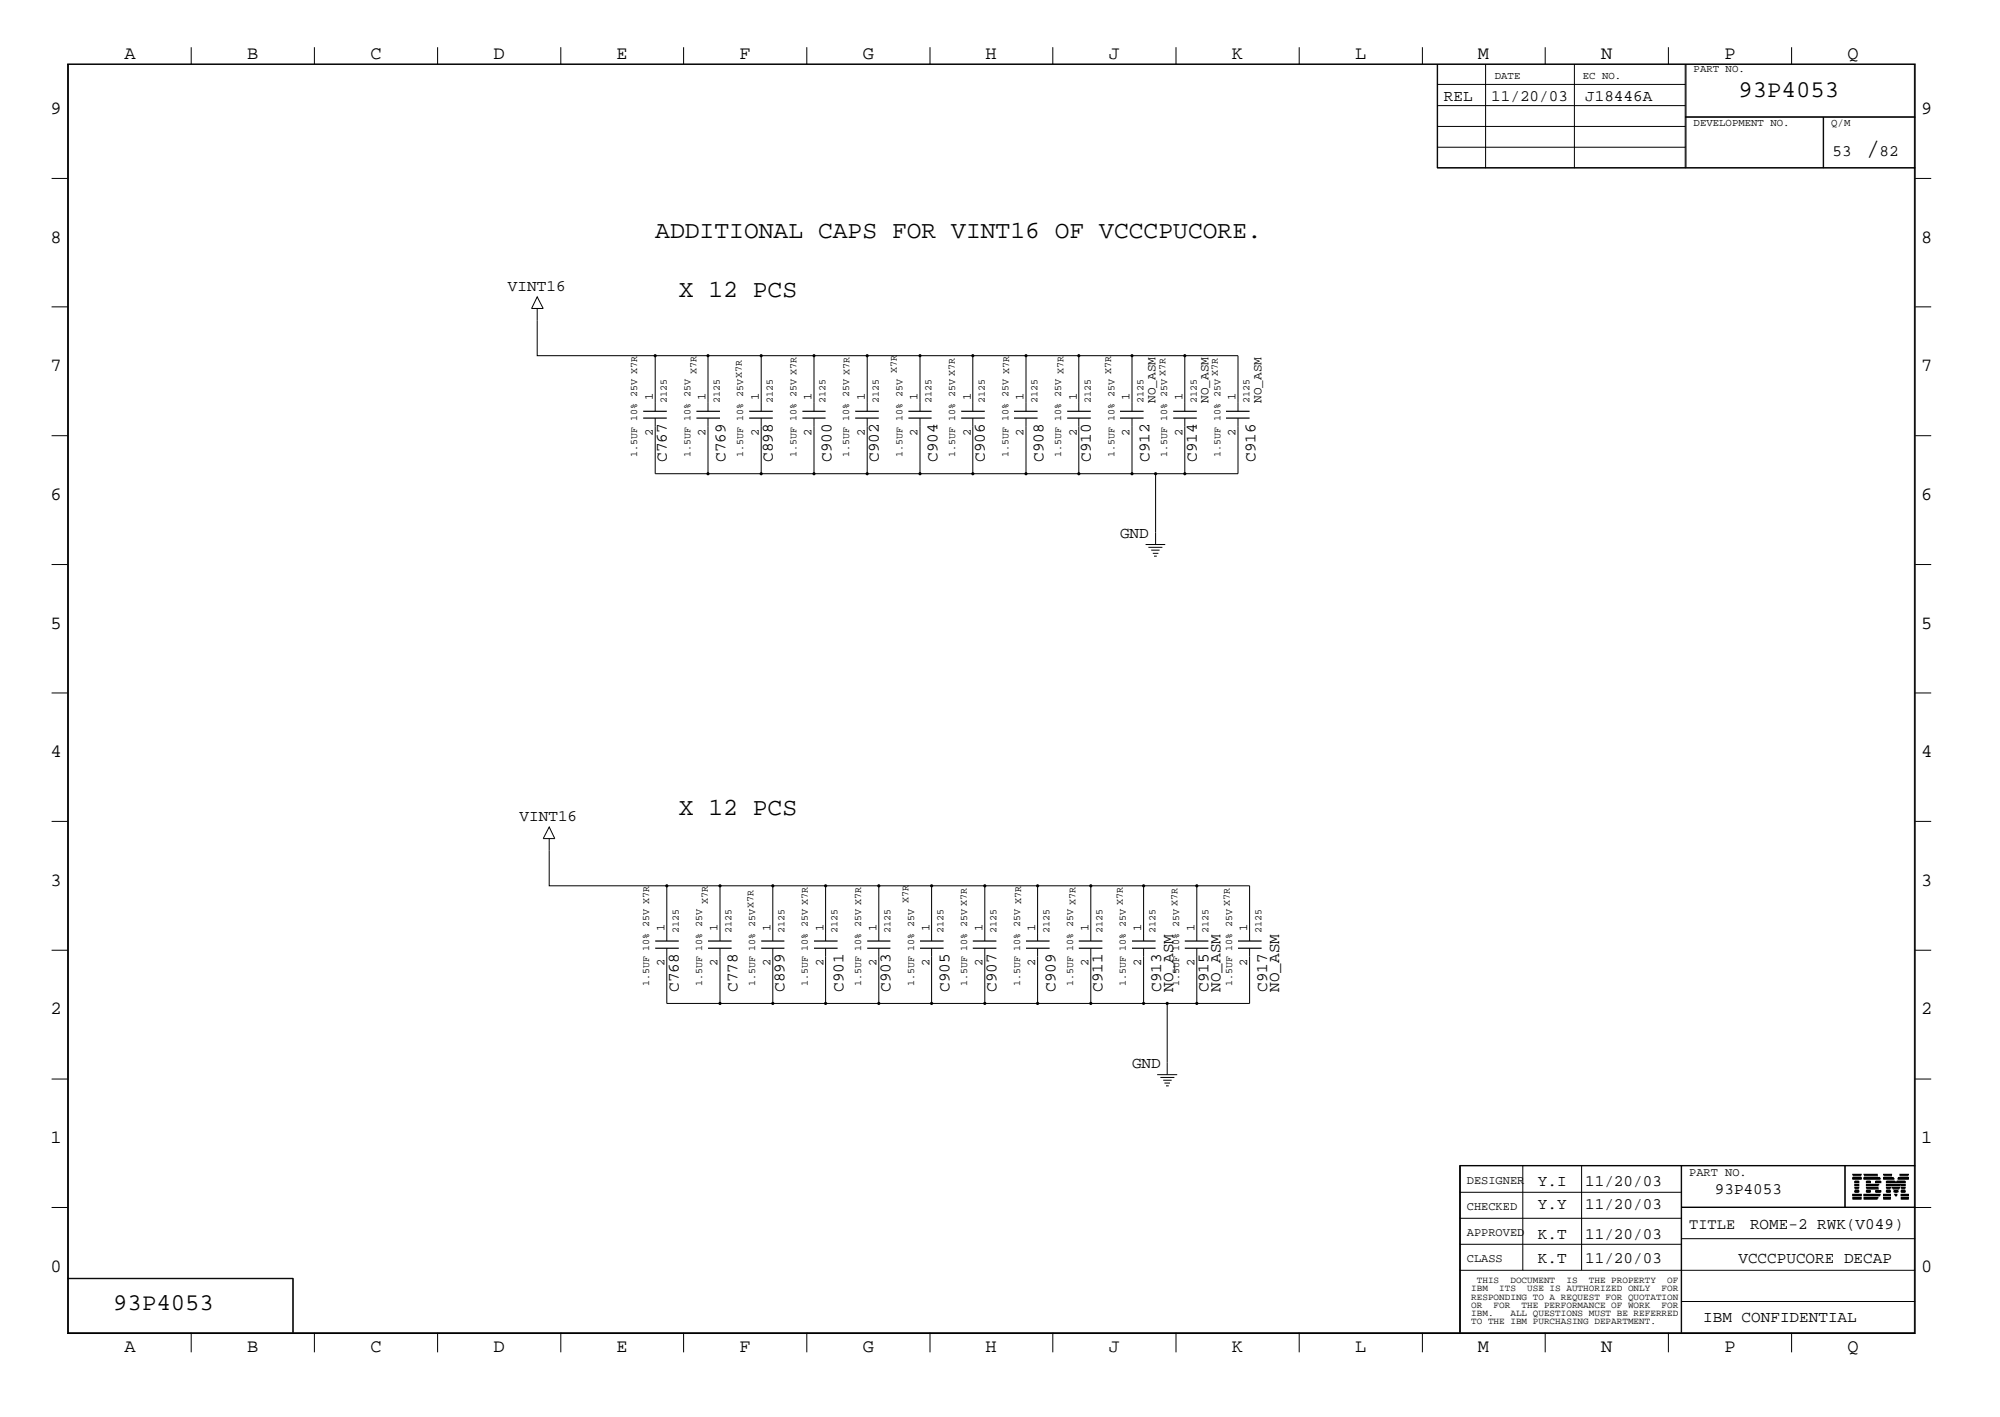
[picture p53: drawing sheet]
<svg xmlns="http://www.w3.org/2000/svg" width="423mm" height="300mm" viewBox="0 0 423 300" stroke-linecap="round" stroke-linejoin="round" font-family="sans-serif">
<defs><g id="words">
<g font-size="5.2">
<text x="395" y="32.9">/</text>
<text x="138.7" y="50.4">ADDITIONAL CAPS FOR VINT16 OF VCCCPUCORE.</text>
<text x="143.7" y="62.8">X 12 PCS</text>
<text x="143.7" y="172.5">X 12 PCS</text>
</g>
<g font-size="5.1">
<text x="368" y="20.5">93P4053</text>
<text x="24" y="277.2">93P4053</text>
</g>
<g font-size="4">
<text x="26.3" y="12.5">A</text>
<text x="52.3" y="12.5">B</text>
<text x="78.4" y="12.5">C</text>
<text x="104.5" y="12.5">D</text>
<text x="130.5" y="12.5">E</text>
<text x="156.5" y="12.5">F</text>
<text x="182.6" y="12.5">G</text>
<text x="208.6" y="12.5">H</text>
<text x="234.7" y="12.5">J</text>
<text x="260.8" y="12.5">K</text>
<text x="286.9" y="12.5">L</text>
<text x="312.8" y="12.5">M</text>
<text x="338.9" y="12.5">N</text>
<text x="365" y="12.5">P</text>
<text x="391.1" y="12.5">Q</text>
<text x="10.7" y="24.1">9</text>
<text x="406.7" y="24.1">9</text>
<text x="10.7" y="51.4">8</text>
<text x="406.7" y="51.4">8</text>
<text x="10.7" y="78.6">7</text>
<text x="406.7" y="78.6">7</text>
<text x="10.7" y="105.8">6</text>
<text x="406.7" y="105.8">6</text>
<text x="10.7" y="133.1">5</text>
<text x="406.7" y="133.1">5</text>
<text x="10.7" y="160.2">4</text>
<text x="406.7" y="160.2">4</text>
<text x="10.7" y="187.5">3</text>
<text x="406.7" y="187.5">3</text>
<text x="10.7" y="214.6">2</text>
<text x="406.7" y="214.6">2</text>
<text x="10.7" y="241.9">1</text>
<text x="406.7" y="241.9">1</text>
<text x="10.7" y="269.2">0</text>
<text x="406.7" y="269.2">0</text>
<text x="26.3" y="286.2">A</text>
<text x="52.3" y="286.2">B</text>
<text x="78.4" y="286.2">C</text>
<text x="104.5" y="286.2">D</text>
<text x="130.5" y="286.2">E</text>
<text x="156.5" y="286.2">F</text>
<text x="182.6" y="286.2">G</text>
<text x="208.6" y="286.2">H</text>
<text x="234.7" y="286.2">J</text>
<text x="260.8" y="286.2">K</text>
<text x="286.9" y="286.2">L</text>
<text x="312.8" y="286.2">M</text>
<text x="338.9" y="286.2">N</text>
<text x="365" y="286.2">P</text>
<text x="391.1" y="286.2">Q</text>
</g>
<g font-size="3.4">
<text x="305.6" y="21.4">REL</text>
<text x="315.6" y="21.4">11/20/03</text>
<text x="335.5" y="21.4">J18446A</text>
<text x="387.9" y="32.9">53</text>
<text x="397.8" y="32.9">82</text>
<text x="107.5" y="61.6">VINT16</text>
<text x="141.1" y="97.7" transform="rotate(-90 141.1 97.7)">C767</text>
<text x="153.6" y="97.7" transform="rotate(-90 153.6 97.7)">C769</text>
<text x="163.6" y="97.7" transform="rotate(-90 163.6 97.7)">C898</text>
<text x="176" y="97.7" transform="rotate(-90 176 97.7)">C900</text>
<text x="186" y="97.7" transform="rotate(-90 186 97.7)">C902</text>
<text x="198.5" y="97.7" transform="rotate(-90 198.5 97.7)">C904</text>
<text x="208.4" y="97.7" transform="rotate(-90 208.4 97.7)">C906</text>
<text x="220.9" y="97.7" transform="rotate(-90 220.9 97.7)">C908</text>
<text x="230.9" y="97.7" transform="rotate(-90 230.9 97.7)">C910</text>
<text x="243.3" y="97.7" transform="rotate(-90 243.3 97.7)">C912</text>
<text x="253.3" y="97.7" transform="rotate(-90 253.3 97.7)">C914</text>
<text x="265.8" y="97.7" transform="rotate(-90 265.8 97.7)">C916</text>
<text x="237.1" y="113.9">GND</text>
<text x="110" y="173.7">VINT16</text>
<text x="143.7" y="209.9" transform="rotate(-90 143.7 209.9)">C768</text>
<text x="156.1" y="209.9" transform="rotate(-90 156.1 209.9)">C778</text>
<text x="166" y="209.9" transform="rotate(-90 166 209.9)">C899</text>
<text x="178.6" y="209.9" transform="rotate(-90 178.6 209.9)">C901</text>
<text x="188.5" y="209.9" transform="rotate(-90 188.5 209.9)">C903</text>
<text x="201" y="209.9" transform="rotate(-90 201 209.9)">C905</text>
<text x="210.9" y="209.9" transform="rotate(-90 210.9 209.9)">C907</text>
<text x="223.4" y="209.9" transform="rotate(-90 223.4 209.9)">C909</text>
<text x="233.3" y="209.9" transform="rotate(-90 233.3 209.9)">C911</text>
<text x="245.8" y="209.9" transform="rotate(-90 245.8 209.9)">C913</text>
<text x="248.3" y="209.9" transform="rotate(-90 248.3 209.9)">NO_ASM</text>
<text x="255.8" y="209.9" transform="rotate(-90 255.8 209.9)">C915</text>
<text x="258.3" y="209.9" transform="rotate(-90 258.3 209.9)">NO_ASM</text>
<text x="268.2" y="209.9" transform="rotate(-90 268.2 209.9)">C917</text>
<text x="270.8" y="209.9" transform="rotate(-90 270.8 209.9)">NO_ASM</text>
<text x="239.6" y="226.1">GND</text>
<text x="325.5" y="251">Y.I</text>
<text x="335.5" y="251">11/20/03</text>
<text x="325.5" y="255.9">Y.Y</text>
<text x="335.5" y="255.9">11/20/03</text>
<text x="363" y="252.7">93P4053</text>
<text x="325.5" y="262.2">K.T</text>
<text x="335.5" y="262.2">11/20/03</text>
<text x="370.4" y="260.2">ROME-2 RWK(V049)</text>
<text x="325.5" y="267.2">K.T</text>
<text x="335.5" y="267.2">11/20/03</text>
<text x="368" y="267.2">VCCCPUCORE DECAP</text>
<text x="360.5" y="279.7">IBM CONFIDENTIAL</text>
</g>
<text font-size="3.2" x="357.5" y="260">TITLE</text>
<g font-size="2.7">
<text x="244.6" y="85.3" transform="rotate(-90 244.6 85.3)">NO_ASM</text>
<text x="255.8" y="85.3" transform="rotate(-90 255.8 85.3)">NO_ASM</text>
<text x="267" y="85.3" transform="rotate(-90 267 85.3)">NO_ASM</text>
</g>
<g font-size="2.5">
<text x="138.2" y="84.8" transform="rotate(-90 138.2 84.8)">1</text>
<text x="149.4" y="84.8" transform="rotate(-90 149.4 84.8)">1</text>
<text x="160.6" y="84.8" transform="rotate(-90 160.6 84.8)">1</text>
<text x="171.8" y="84.8" transform="rotate(-90 171.8 84.8)">1</text>
<text x="183" y="84.8" transform="rotate(-90 183 84.8)">1</text>
<text x="194.2" y="84.8" transform="rotate(-90 194.2 84.8)">1</text>
<text x="205.5" y="84.8" transform="rotate(-90 205.5 84.8)">1</text>
<text x="216.7" y="84.8" transform="rotate(-90 216.7 84.8)">1</text>
<text x="227.9" y="84.8" transform="rotate(-90 227.9 84.8)">1</text>
<text x="239.1" y="84.8" transform="rotate(-90 239.1 84.8)">1</text>
<text x="250.3" y="84.8" transform="rotate(-90 250.3 84.8)">1</text>
<text x="261.5" y="84.8" transform="rotate(-90 261.5 84.8)">1</text>
<text x="138.2" y="92.3" transform="rotate(-90 138.2 92.3)">2</text>
<text x="149.4" y="92.3" transform="rotate(-90 149.4 92.3)">2</text>
<text x="160.6" y="92.3" transform="rotate(-90 160.6 92.3)">2</text>
<text x="171.8" y="92.3" transform="rotate(-90 171.8 92.3)">2</text>
<text x="183" y="92.3" transform="rotate(-90 183 92.3)">2</text>
<text x="194.2" y="92.3" transform="rotate(-90 194.2 92.3)">2</text>
<text x="205.5" y="92.3" transform="rotate(-90 205.5 92.3)">2</text>
<text x="216.7" y="92.3" transform="rotate(-90 216.7 92.3)">2</text>
<text x="227.9" y="92.3" transform="rotate(-90 227.9 92.3)">2</text>
<text x="239.1" y="92.3" transform="rotate(-90 239.1 92.3)">2</text>
<text x="250.3" y="92.3" transform="rotate(-90 250.3 92.3)">2</text>
<text x="261.5" y="92.3" transform="rotate(-90 261.5 92.3)">2</text>
<text x="140.6" y="196.9" transform="rotate(-90 140.6 196.9)">1</text>
<text x="151.9" y="196.9" transform="rotate(-90 151.9 196.9)">1</text>
<text x="163.1" y="196.9" transform="rotate(-90 163.1 196.9)">1</text>
<text x="174.3" y="196.9" transform="rotate(-90 174.3 196.9)">1</text>
<text x="185.5" y="196.9" transform="rotate(-90 185.5 196.9)">1</text>
<text x="196.8" y="196.9" transform="rotate(-90 196.8 196.9)">1</text>
<text x="207.9" y="196.9" transform="rotate(-90 207.9 196.9)">1</text>
<text x="219.1" y="196.9" transform="rotate(-90 219.1 196.9)">1</text>
<text x="230.4" y="196.9" transform="rotate(-90 230.4 196.9)">1</text>
<text x="241.6" y="196.9" transform="rotate(-90 241.6 196.9)">1</text>
<text x="252.8" y="196.9" transform="rotate(-90 252.8 196.9)">1</text>
<text x="264" y="196.9" transform="rotate(-90 264 196.9)">1</text>
<text x="140.6" y="204.4" transform="rotate(-90 140.6 204.4)">2</text>
<text x="151.9" y="204.4" transform="rotate(-90 151.9 204.4)">2</text>
<text x="163.1" y="204.4" transform="rotate(-90 163.1 204.4)">2</text>
<text x="174.3" y="204.4" transform="rotate(-90 174.3 204.4)">2</text>
<text x="185.5" y="204.4" transform="rotate(-90 185.5 204.4)">2</text>
<text x="196.8" y="204.4" transform="rotate(-90 196.8 204.4)">2</text>
<text x="207.9" y="204.4" transform="rotate(-90 207.9 204.4)">2</text>
<text x="219.1" y="204.4" transform="rotate(-90 219.1 204.4)">2</text>
<text x="230.4" y="204.4" transform="rotate(-90 230.4 204.4)">2</text>
<text x="241.6" y="204.4" transform="rotate(-90 241.6 204.4)">2</text>
<text x="252.8" y="204.4" transform="rotate(-90 252.8 204.4)">2</text>
<text x="264" y="204.4" transform="rotate(-90 264 204.4)">2</text>
<text x="310.5" y="250.6">DESIGNER</text>
<text x="357.5" y="248.8">PART NO.</text>
<text x="310.5" y="256.1">CHECKED</text>
<text x="310.5" y="261.5">APPROVED</text>
<text x="310.5" y="267">CLASS</text>
</g>
<g font-size="2.3">
<text x="316.4" y="16.7">DATE</text>
<text x="335" y="16.7">EC NO.</text>
<text x="358.5" y="15.2">PART NO.</text>
<text x="358.5" y="26.6">DEVELOPMENT NO.</text>
<text x="387.6" y="26.6">Q/M</text>
</g>
<g font-size="2.1">
<text x="147.4" y="79.1" transform="rotate(-90 147.4 79.1)">X7R</text>
<text x="189.8" y="78.9" transform="rotate(-90 189.8 78.9)">X7R</text>
<text x="235.2" y="79.2" transform="rotate(-90 235.2 79.2)">X7R</text>
<text x="141.1" y="85.3" transform="rotate(-90 141.1 85.3)">2125</text>
<text x="152.4" y="85.3" transform="rotate(-90 152.4 85.3)">2125</text>
<text x="163.6" y="85.3" transform="rotate(-90 163.6 85.3)">2125</text>
<text x="174.8" y="85.3" transform="rotate(-90 174.8 85.3)">2125</text>
<text x="186" y="85.3" transform="rotate(-90 186 85.3)">2125</text>
<text x="197.2" y="85.3" transform="rotate(-90 197.2 85.3)">2125</text>
<text x="208.4" y="85.3" transform="rotate(-90 208.4 85.3)">2125</text>
<text x="219.6" y="85.3" transform="rotate(-90 219.6 85.3)">2125</text>
<text x="230.9" y="85.3" transform="rotate(-90 230.9 85.3)">2125</text>
<text x="242.1" y="85.3" transform="rotate(-90 242.1 85.3)">2125</text>
<text x="253.3" y="85.3" transform="rotate(-90 253.3 85.3)">2125</text>
<text x="264.5" y="85.3" transform="rotate(-90 264.5 85.3)">2125</text>
<text x="134.9" y="96.6" transform="rotate(-90 134.9 96.6)">1.5UF 10% 25V X7R</text>
<text x="146.1" y="96.6" transform="rotate(-90 146.1 96.6)">1.5UF 10% 25V</text>
<text x="157.3" y="96.6" transform="rotate(-90 157.3 96.6)">1.5UF 10% 25VX7R</text>
<text x="168.6" y="96.6" transform="rotate(-90 168.6 96.6)">1.5UF 10% 25V X7R</text>
<text x="179.7" y="96.6" transform="rotate(-90 179.7 96.6)">1.5UF 10% 25V X7R</text>
<text x="191" y="96.6" transform="rotate(-90 191 96.6)">1.5UF 10% 25V</text>
<text x="202.2" y="96.6" transform="rotate(-90 202.2 96.6)">1.5UF 10% 25V X7R</text>
<text x="213.4" y="96.6" transform="rotate(-90 213.4 96.6)">1.5UF 10% 25V X7R</text>
<text x="224.6" y="96.6" transform="rotate(-90 224.6 96.6)">1.5UF 10% 25V X7R</text>
<text x="235.9" y="96.6" transform="rotate(-90 235.9 96.6)">1.5UF 10% 25V</text>
<text x="247.1" y="96.6" transform="rotate(-90 247.1 96.6)">1.5UF 10% 25V X7R</text>
<text x="258.3" y="96.6" transform="rotate(-90 258.3 96.6)">1.5UF 10% 25V X7R</text>
<text x="149.9" y="191.3" transform="rotate(-90 149.9 191.3)">X7R</text>
<text x="192.3" y="191.1" transform="rotate(-90 192.3 191.1)">X7R</text>
<text x="237.7" y="191.4" transform="rotate(-90 237.7 191.4)">X7R</text>
<text x="143.7" y="197.5" transform="rotate(-90 143.7 197.5)">2125</text>
<text x="154.9" y="197.5" transform="rotate(-90 154.9 197.5)">2125</text>
<text x="166" y="197.5" transform="rotate(-90 166 197.5)">2125</text>
<text x="177.3" y="197.5" transform="rotate(-90 177.3 197.5)">2125</text>
<text x="188.5" y="197.5" transform="rotate(-90 188.5 197.5)">2125</text>
<text x="199.7" y="197.5" transform="rotate(-90 199.7 197.5)">2125</text>
<text x="210.9" y="197.5" transform="rotate(-90 210.9 197.5)">2125</text>
<text x="222.2" y="197.5" transform="rotate(-90 222.2 197.5)">2125</text>
<text x="233.3" y="197.5" transform="rotate(-90 233.3 197.5)">2125</text>
<text x="244.6" y="197.5" transform="rotate(-90 244.6 197.5)">2125</text>
<text x="255.8" y="197.5" transform="rotate(-90 255.8 197.5)">2125</text>
<text x="267" y="197.5" transform="rotate(-90 267 197.5)">2125</text>
<text x="137.4" y="208.7" transform="rotate(-90 137.4 208.7)">1.5UF 10% 25V X7R</text>
<text x="148.6" y="208.7" transform="rotate(-90 148.6 208.7)">1.5UF 10% 25V</text>
<text x="159.9" y="208.7" transform="rotate(-90 159.9 208.7)">1.5UF 10% 25VX7R</text>
<text x="171" y="208.7" transform="rotate(-90 171 208.7)">1.5UF 10% 25V X7R</text>
<text x="182.3" y="208.7" transform="rotate(-90 182.3 208.7)">1.5UF 10% 25V X7R</text>
<text x="193.5" y="208.7" transform="rotate(-90 193.5 208.7)">1.5UF 10% 25V</text>
<text x="204.7" y="208.7" transform="rotate(-90 204.7 208.7)">1.5UF 10% 25V X7R</text>
<text x="215.9" y="208.7" transform="rotate(-90 215.9 208.7)">1.5UF 10% 25V X7R</text>
<text x="227.2" y="208.7" transform="rotate(-90 227.2 208.7)">1.5UF 10% 25V X7R</text>
<text x="238.3" y="208.7" transform="rotate(-90 238.3 208.7)">1.5UF 10% 25V</text>
<text x="249.6" y="208.7" transform="rotate(-90 249.6 208.7)">1.5UF 10% 25V X7R</text>
<text x="260.8" y="208.7" transform="rotate(-90 260.8 208.7)">1.5UF 10% 25V X7R</text>
</g>
<g font-size="2">
<text x="311.4" y="273.2">IBM</text>
<text x="311.4" y="275">RESPONDING TO A REQUEST FOR QUOTATION</text>
<text x="312.6" y="271.4">THIS</text>
<text x="317.3" y="273.2">ITS</text>
<text x="319.7" y="271.4">DOCUMENT</text>
<text x="323.3" y="273.2">USE IS AUTHORIZED ONLY</text>
<text x="331.6" y="271.4">IS</text>
<text x="336.3" y="271.4">THE PROPERTY</text>
<text x="351.7" y="273.2">FOR</text>
<text x="352.9" y="271.4">OF</text>
<text x="311.4" y="276.7">OR</text>
<text x="311.4" y="278.6">IBM.</text>
<text x="311.4" y="280.2">TO THE IBM PURCHASING DEPARTMENT.</text>
<text x="316.1" y="276.7">FOR</text>
<text x="319.7" y="278.6">ALL QUESTIONS MUST BE REFERRED</text>
<text x="322.1" y="276.7">THE PERFORMANCE OF WORK</text>
<text x="351.7" y="276.7">FOR</text>
</g>
</g></defs>
<g fill="none" stroke="#000" stroke-width=".25">
<path d="M136.1 87h5M136.1 88.5h5M147.4 87h5M147.4 88.5h5M158.6 87h5M158.6 88.5h5M169.8 87h5M169.8 88.5h5M181 87h5M181 88.5h5M192.3 87h4.9M192.3 88.5h4.9"/>
<path d="M203.5 87h4.9M203.5 88.5h4.9M214.6 87h5M214.6 88.5h5M225.9 87h5M225.9 88.5h5M237.1 87h5M237.1 88.5h5M248.3 87h5M248.3 88.5h5M259.5 87h5M259.5 88.5h5"/>
<path d="M138.7 199.1h5M149.9 199.1h5M161.1 199.1h4.9M172.3 199.1h5M183.6 199.1h4.9M194.7 199.1h5M205.9 199.1h5M217.2 199.1h5M228.3 199.1h5M239.6 199.1h5M250.8 199.1h5M262 199.1h5"/>
<path d="M138.7 200.7h5M149.9 200.7h5M161.1 200.7h4.9M172.3 200.7h5M183.6 200.7h4.9M194.7 200.7h5M205.9 200.7h5M217.2 200.7h5M228.3 200.7h5M239.6 200.7h5M250.8 200.7h5M262 200.7h5"/>
</g>
<g fill="none" stroke="#000" stroke-width=".21">
<path d="M14.3 13.5h391.1v268.7h-391.1zM14.5 13.6h390.7v268.4h-390.7zM40.5 10v3.5M66.5 10v3.5M92.6 10v3.5M118.7 10v3.5M144.7 10v3.5M170.8 10v3.5M196.9 10v3.5M222.8 10v3.5M248.9 10v3.5M275 10v3.5"/>
<path d="M301.1 10v3.5M304.2 13.5v22.1h101.2M304.2 17.9h52.5M304.3 13.5v22.1M314.5 13.5v22.1M327.1 10v3.5M333.2 13.5v22.1M353.1 10v3.5M356.7 13.5v22.1M356.9 13.5v22.1M379.2 10v3.5M10.9 37.8h3.4"/>
<path d="M304.2 35.5h101.2M304.2 26.8h52.5M304.2 22.4h52.5M304.3 31.2h52.4M356.7 24.8h48.7M356.7 24.7h48.7M385.9 24.8v10.8M386 24.8v10.8M405.4 37.8h3.4M10.9 64.9h3.4M113.7 62.8l1.3 2.5h-2.5zM113.7 65.3v10h36.2"/>
<path d="M138.7 75.3v11.7M149.9 75.3v11.7M149.9 75.3h22.4M161.1 75.3v11.7M183.6 75.3h-11.3v11.7M183.6 75.3v11.7M183.6 75.3h33.6M194.7 75.3v11.7M205.9 75.3v11.7M228.3 75.3h-11.1v11.7M228.3 75.3v11.7M228.3 75.3h33.7v11.7"/>
<path d="M239.6 75.3v11.7M250.8 75.3v11.7M405.4 64.9h3.4M10.9 92.2h3.4M138.7 88.5v11.7h11.2M149.9 88.5v11.7h11.2M161.1 88.5v11.7h11.2M172.3 88.5v11.7h11.3M183.6 88.5v11.7h11.1M194.7 88.5v11.7M205.9 88.5v11.7M217.2 88.5v11.7"/>
<path d="M228.3 88.5v11.7h11.3M239.6 88.5v11.7M250.8 88.5v11.7M262 88.5v11.7h-22.4M405.4 92.2h3.4M10.9 119.5h3.4M194.7 100.2h33.6M242.5 115.2h4.1M243.1 115.8h2.9M243.7 116.4h1.7M244 117.1h1.2M244.3 117.7h.6"/>
<path d="M244.6 100.2v14.9M405.4 119.5h3.4M10.9 146.6h3.4M405.4 146.6h3.4M10.9 173.8h3.4M116.2 175l1.2 2.5h-2.4zM116.2 177.5v10h36.2M405.4 173.8h3.4M141.1 187.5v11.6M152.4 187.5v11.6M152.4 187.5h22.4M163.6 187.5v11.6"/>
<path d="M186 187.5h-11.2v11.6M186 187.5v11.6M186 187.5h33.6M197.2 187.5v11.6M208.4 187.5v11.6M230.9 187.5h-11.3v11.6M230.9 187.5v11.6M230.9 187.5h33.6v11.6M242.1 187.5v11.6M253.3 187.5v11.6M10.9 201.1h3.4M141.1 200.7v11.6h11.3"/>
<path d="M152.4 200.7v11.6h11.2M163.6 200.7v11.6h11.2M174.8 200.7v11.6h11.2M186 200.7v11.6h11.2M197.2 200.7v11.6M197.2 212.3h33.7M208.4 200.7v11.6M219.6 200.7v11.6M230.9 200.7v11.6h11.2M242.1 200.7v11.6M247.1 212.3v15M253.3 200.7v11.6"/>
<path d="M264.5 200.7v11.6h-22.4M405.4 201.1h3.4M10.9 228.3h3.4M244.9 227.4h4.3M245.6 228h3M246.2 228.6h1.8M246.5 229.2h1.2M246.8 229.8h.6M405.4 228.3h3.4M10.9 255.5h3.4M308.9 246.7h96.5M308.9 257.8h47"/>
<path d="M308.9 252.3h47M309.1 246.6v35.4M322.3 246.6v22.2M334.8 246.6v22.2M355.9 246.6v35.4M355.9 255.4h49.5M355.9 255.5h52.9M390.5 246.6v8.9M390.6 246.6v8.9M392.2 253.7h1.8zM392.2 253.6h1.8zM392.2 253.4l1.8 .1z"/>
<path d="M392.2 253l1.8 .1zM392.2 252.8l1.8 .1zM392.2 252.7l1.8 .1zM392.2 249.4l1.8 .1zM392.2 249.3l1.8 .1zM392.2 249.2l1.8 .1zM392.2 248.8h1.8zM392.2 248.7h1.8zM392.2 248.5l1.8 .1zM392.6 252.3h.8zM392.6 252.1l.8 .1zM392.6 252l.8 .1z"/>
<path d="M392.6 251.6h.8zM392.6 251.5h.8zM392.6 251.3l.8 .1zM392.6 250.9l.8 .1zM392.6 250.8h.8zM392.6 250.6l.8 .1zM392.6 250.2l.8 .1zM392.6 250l.8 .1zM392.6 249.9h.8zM394.5 253.7h2.8zM394.5 253.6h2.9zM394.5 253.4l3 .1z"/>
<path d="M394.5 248.8h3zM394.5 248.7h2.9zM394.5 248.5l2.8 .1zM394.5 253l3.3 .1zM394.5 252.8l3.4 .1zM394.5 252.7l3.4 .1zM394.5 249.4l3.4 .1zM394.5 249.3l3.4 .1zM394.5 249.2l3.3 .1zM395.1 251.6h2.6zM395.1 251.5h2.5zM395.1 251.3l2.4 .1z"/>
<path d="M395.1 250.9l2.4 .1zM395.1 250.8h2.5zM395.1 250.6l2.6 .1zM395.1 252.3h.8zM395.1 252.1l.8 .1zM395.1 252l.8 .1zM395.1 250.2l.8 .1zM395.1 250l.8 .1zM395.1 249.9h.8zM397 252.3h1.1zM397 252.1l1.1 .1zM397 252l1.1 .1z"/>
<path d="M397 250.2l1.1 .1zM397 250l1.1 .1zM397 249.9h1.1zM398.7 253.7h1.4zM398.7 253.6h1.4zM398.7 253.4l1.4 .1zM398.7 253l1.4 .1zM398.7 252.8l1.4 .1zM398.7 252.7l1.4 .1zM398.7 249.4l2.2 .1zM398.7 249.3l2.1 .1zM398.7 249.2l2 .1z"/>
<path d="M398.7 248.8h1.8zM398.7 248.7h1.8zM398.7 248.5l1.7 .1zM399.3 252.3h.8zM399.3 252.1l.8 .1zM399.3 252l.8 .1zM399.3 251.6h.8zM399.3 251.5h.8zM399.3 251.3l.8 .1zM399.3 250.9l.8 .1zM399.3 250.8h.8zM399.3 250.6l.8 .1z"/>
<path d="M399.3 250.2l1.9 .1zM399.3 250l1.9 .1zM399.3 249.9h1.8zM400.3 250.6l2 .1zM400.4 250.9l1.8 .1zM400.4 250.8h1.8zM400.5 251.3l1.6 .1zM400.6 251.5h1.5zM400.6 251.6h1.4zM400.9 252.1l.8 .1zM400.9 252l.8 .1zM401 252.3h.7z"/>
<path d="M401.1 252.7l.4 .1zM401.2 252.8l.3 .1zM401.2 253l.2 .1zM401.4 250.2l1.9 .1zM401.5 250l1.8 .1zM401.5 249.9h1.8zM401.7 249.4l2.2 .1zM401.8 249.3l2.1 .1zM401.8 249.2l2.1 .1zM402.1 248.8h1.8zM402.1 248.7h1.8zM402.2 248.5l1.7 .1z"/>
<path d="M402.4 253.7h1.5zM402.4 253.6h1.5zM402.4 253.4l1.5 .1zM402.4 253l1.5 .1zM402.4 252.8l1.5 .1zM402.4 252.7l1.5 .1zM402.4 252.3h.9zM402.4 252.1l.9 .1zM402.4 252l.9 .1zM402.4 251.6h.9zM402.4 251.5h.9zM402.4 251.3l.9 .1z"/>
<path d="M402.4 250.9l.9 .1zM402.4 250.8h.9zM402.4 250.6l.9 .1zM405.4 246.6h-96.5v35.4M14.3 270.5h47.8v11.5M14.3 270.6h47.8M62 270.5v11.5M308.9 268.8h96.5M308.9 263.3h47M355.9 275.4h49.5M355.9 262.1h49.5M40.5 282v4.2"/>
<path d="M66.5 282v4.2M92.6 282v4.2M118.7 282v4.2M144.7 282v4.2M170.8 282v4.2M196.9 282v4.2M222.8 282v4.2M248.9 282v4.2M275 282v4.2M301.1 282v4.2M327.1 282v4.2M353.1 282v4.2"/>
<path d="M379.2 282v4.2"/>
</g>
<g fill="#000">
<circle cx="138.7" cy="75.3" r=".34"/>
<circle cx="149.9" cy="75.3" r=".34"/>
<circle cx="161.1" cy="75.3" r=".34"/>
<circle cx="172.3" cy="75.3" r=".34"/>
<circle cx="183.6" cy="75.3" r=".34"/>
<circle cx="194.7" cy="75.3" r=".34"/>
<circle cx="205.9" cy="75.3" r=".34"/>
<circle cx="217.2" cy="75.3" r=".34"/>
<circle cx="228.3" cy="75.3" r=".34"/>
<circle cx="239.6" cy="75.3" r=".34"/>
<circle cx="250.8" cy="75.3" r=".34"/>
<circle cx="149.9" cy="100.2" r=".34"/>
<circle cx="161.1" cy="100.2" r=".34"/>
<circle cx="172.3" cy="100.2" r=".34"/>
<circle cx="183.6" cy="100.2" r=".34"/>
<circle cx="194.7" cy="100.2" r=".34"/>
<circle cx="205.9" cy="100.2" r=".34"/>
<circle cx="217.2" cy="100.2" r=".34"/>
<circle cx="228.3" cy="100.2" r=".34"/>
<circle cx="239.6" cy="100.2" r=".34"/>
<circle cx="244.6" cy="100.2" r=".34"/>
<circle cx="250.8" cy="100.2" r=".34"/>
<circle cx="141.1" cy="187.5" r=".34"/>
<circle cx="152.4" cy="187.5" r=".34"/>
<circle cx="163.6" cy="187.5" r=".34"/>
<circle cx="174.8" cy="187.5" r=".34"/>
<circle cx="186" cy="187.5" r=".34"/>
<circle cx="197.2" cy="187.5" r=".34"/>
<circle cx="208.4" cy="187.5" r=".34"/>
<circle cx="219.6" cy="187.5" r=".34"/>
<circle cx="230.9" cy="187.5" r=".34"/>
<circle cx="242.1" cy="187.5" r=".34"/>
<circle cx="253.3" cy="187.5" r=".34"/>
<circle cx="152.4" cy="212.3" r=".34"/>
<circle cx="163.6" cy="212.3" r=".34"/>
<circle cx="174.8" cy="212.3" r=".34"/>
<circle cx="186" cy="212.3" r=".34"/>
<circle cx="197.2" cy="212.3" r=".34"/>
<circle cx="208.4" cy="212.3" r=".34"/>
<circle cx="219.6" cy="212.3" r=".34"/>
<circle cx="230.9" cy="212.3" r=".34"/>
<circle cx="242.1" cy="212.3" r=".34"/>
<circle cx="247.1" cy="212.3" r=".34"/>
<circle cx="253.3" cy="212.3" r=".34"/>
</g>
<use href="#words"/>
</svg>
